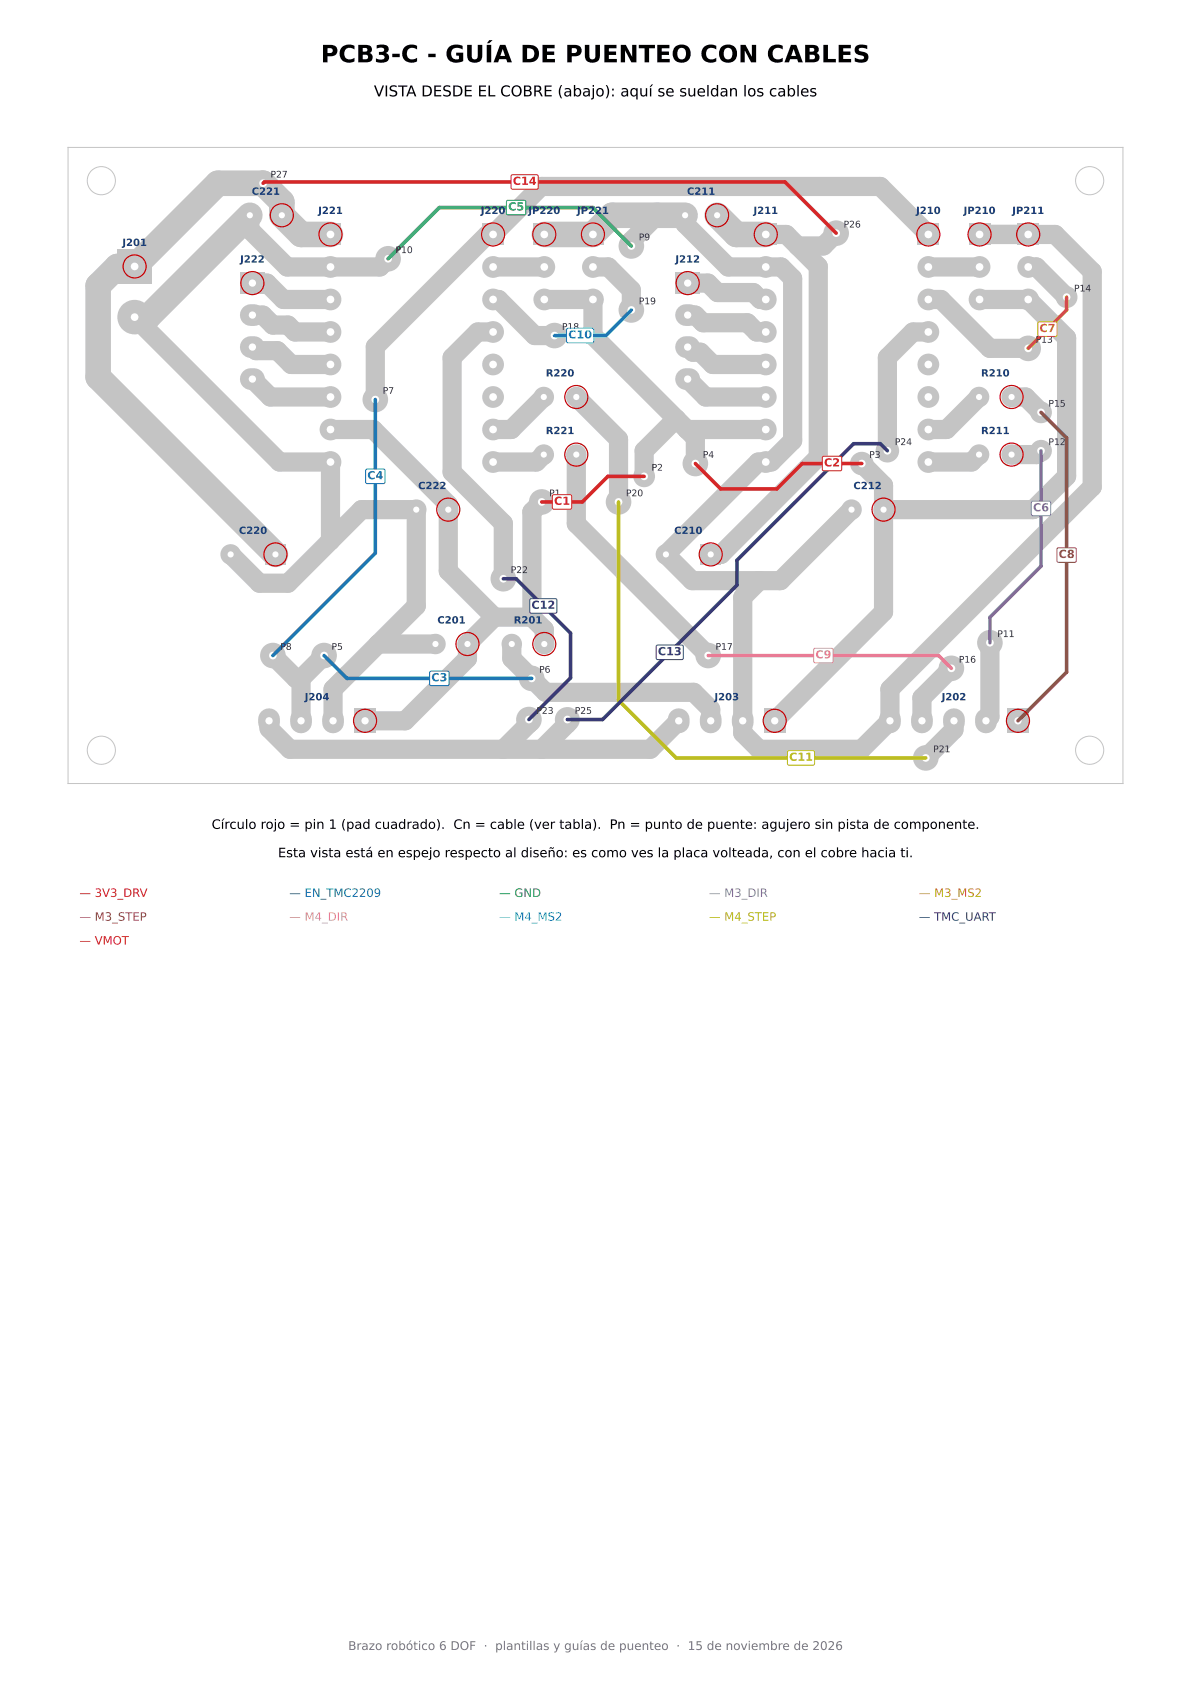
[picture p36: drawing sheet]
<svg xmlns="http://www.w3.org/2000/svg" width="210mm" height="297mm" viewBox="0 0 210 297" stroke-linecap="round" stroke-linejoin="round" font-family="sans-serif">
<defs><g id="words">
<text font-size="4.2" x="56.6" y="11">PCB3-C - GUÍA DE PUENTEO CON CABLES</text>
<text font-size="2.6" x="65.9" y="17">VISTA DESDE EL COBRE (abajo): aquí se sueldan los cables</text>
<g font-size="2.3">
<text x="37.3" y="146.2">Círculo rojo = pin 1 (pad cuadrado). Cn = cable (ver tabla). Pn = punto de puente: agujero sin pista de componente.</text>
<text x="49" y="151.2">Esta vista está en espejo respecto al diseño: es como ves la placa volteada, con el cobre hacia ti.</text>
</g>
<text font-size="2.1" fill="#777" x="61.4" y="291">Brazo robótico 6 DOF · plantillas y guías de puenteo · 15 de noviembre de 2026</text>
<g font-size="2" fill="#d62728">
<text x="90.4" y="32.6">C14</text>
<text x="145.3" y="82.3">C2</text>
<text x="97.7" y="89">C1</text>
<text x="14" y="158.2">— 3V3_DRV</text>
<text x="14" y="166.6">— VMOT</text>
</g>
<g font-size="2" fill="#2ca02c">
<text x="89.6" y="37.1">C5</text>
<text x="88" y="158.2">— GND</text>
</g>
<g font-size="2" fill="#17becf">
<text x="100.2" y="59.7">C10</text>
<text x="88" y="162.4">— M4_MS2</text>
</g>
<g font-size="2" fill="#ff7f0e">
<text x="183.3" y="58.6">C7</text>
<text x="162" y="158.2">— M3_MS2</text>
</g>
<g font-size="2" fill="#1f77b4">
<text x="64.8" y="84.5">C4</text>
<text x="76.1" y="120.2">C3</text>
<text x="51" y="158.2">— EN_TMC2209</text>
</g>
<g font-size="2" fill="#9467bd">
<text x="182.1" y="90.2">C6</text>
<text x="125" y="158.2">— M3_DIR</text>
</g>
<g font-size="2" fill="#8c564b">
<text x="186.7" y="98.4">C8</text>
<text x="14" y="162.4">— M3_STEP</text>
</g>
<g font-size="2" fill="#393b79">
<text x="93.7" y="107.4">C12</text>
<text x="116" y="115.6">C13</text>
<text x="162" y="162.4">— TMC_UART</text>
</g>
<g font-size="2" fill="#e377c2">
<text x="143.8" y="116.1">C9</text>
<text x="51" y="162.4">— M4_DIR</text>
</g>
<g font-size="2" fill="#bcbd22">
<text x="139.1" y="134.2">C11</text>
<text x="125" y="162.4">— M4_STEP</text>
</g>
<g font-size="1.8" fill="#1a3d7c">
<text x="44.4" y="34.4">C221</text>
<text x="121.1" y="34.4">C211</text>
<text x="56.1" y="37.7">J221</text>
<text x="84.8" y="37.7">J220</text>
<text x="93.2" y="37.7">JP220</text>
<text x="101.7" y="37.7">JP221</text>
<text x="132.9" y="37.7">J211</text>
<text x="161.5" y="37.7">J210</text>
<text x="169.9" y="37.7">JP210</text>
<text x="178.5" y="37.7">JP211</text>
<text x="21.6" y="43.4">J201</text>
<text x="42.3" y="46.3">J222</text>
<text x="119.1" y="46.3">J212</text>
<text x="96.2" y="66.4">R220</text>
<text x="173" y="66.4">R210</text>
<text x="96.2" y="76.6">R221</text>
<text x="173" y="76.6">R211</text>
<text x="73.7" y="86.3">C222</text>
<text x="150.5" y="86.3">C212</text>
<text x="42.1" y="94.2">C220</text>
<text x="118.9" y="94.2">C210</text>
<text x="77.1" y="110">C201</text>
<text x="90.6" y="110">R201</text>
<text x="53.7" y="123.5">J204</text>
<text x="126" y="123.5">J203</text>
<text x="166" y="123.5">J202</text>
</g>
<g font-size="1.6" fill="#333">
<text x="47.7" y="31.3">P27</text>
<text x="148.7" y="40.1">P26</text>
<text x="69.7" y="44.6">P10</text>
<text x="112.6" y="42.4">P9</text>
<text x="112.6" y="53.7">P19</text>
<text x="189.4" y="51.4">P14</text>
<text x="99.1" y="58.2">P18</text>
<text x="182.6" y="60.4">P13</text>
<text x="67.5" y="69.5">P7</text>
<text x="184.9" y="71.7">P15</text>
<text x="114.9" y="83">P2</text>
<text x="123.9" y="80.8">P4</text>
<text x="153.3" y="80.8">P3</text>
<text x="157.8" y="78.5">P24</text>
<text x="184.9" y="78.5">P12</text>
<text x="96.8" y="87.5">P1</text>
<text x="110.4" y="87.5">P20</text>
<text x="90" y="101.1">P22</text>
<text x="175.8" y="112.4">P11</text>
<text x="49.4" y="114.6">P8</text>
<text x="58.4" y="114.6">P5</text>
<text x="95" y="118.6">P6</text>
<text x="126.2" y="114.6">P17</text>
<text x="169.1" y="116.9">P16</text>
<text x="94.6" y="125.9">P23</text>
<text x="101.3" y="125.9">P25</text>
<text x="164.5" y="132.7">P21</text>
</g>
</g></defs>
<path d="M12 26h186v112.2h-186z" fill="none" stroke="#c4c4c4" stroke-width=".18"/>
<g fill="none" stroke="#c4c4c4" stroke-width="3.4">
<path d="M44.1 38v2.5l6.5 6.6h16.4l1.4-1.5M115.8 38l-4.5 4.5v.9M120.8 38v1.5l7.6 7.6h9.3l2.1 2v28.6l-3.8 3.8h-2.3l-16.3 16.3 4.6 4.6h15.6l12.5-12.5M23.7 55.9l25.6 25.6h9v13.9M44.5 49.9h2.6l2.9 2.9h8.3M44.5 55.6h1.8l1.8 1.7h2.7l1.2 1.3h6.3M86.9 47.1h9.1M86.9 52.8h1l6.4 6.4h3.5M86.9 58.6h-2.7l-4.5 4.5v20.2l9 9v9.8M96 52.8h8.5v6.4l14.7 14.7M104.5 47.1h2.8l4 4v3.6M121.3 49.9h3.5l1.7 1.7h6.3l1.3 1.2h.9"/>
<path d="M121.3 55.6h1.3l1.3 1.3h7.9l1.6 1.7h1.6M135 41.3h3.6l5.7 5.7v33.6l-17.2 17.2h-1.8M147.4 41.1l-2.2 2.3h-4.5M163.7 41.3l-8.5-8.4h-59.8l-8.5 8.4h-.9l-19.8 19.8v9.4M163.7 47.1h9M163.7 52.8h2.2l8.6 8.6h6.8M163.7 58.6h-2.7l-4.5 4.5v16.4M172.7 41.3h13.3l6.6 6.6v38l-35.7 35.6v5.6l-5 5h-18.1l-2.8-2.8v-24l2.9-2.9M172.7 52.8h8.6l6.8 6.8v24.4l-5.9 5.9h-26.4M181.3 47.1h1.4l5.4 5.3M44.5 61.2l.6 .6h3.8l2.4 2.5h7M44.5 66.9l3.2 3.1h10.6"/>
<path d="M58.3 75.8h7.5l13.2 13.2v11.7l8.2 8.1M95.9 70l-5.8 5.8h-3.2M101.6 70l7.5 7.5v11M119.2 73.9l-5.6 5.6v4.5M119.2 73.9l3.4 3.3v4.6M121.1 75.8h13.9M121.3 61.2l.9 .9h1.3l2.2 2.2h9.3M121.3 66.9l3.1 3.1h10.6M172.6 70l-5.7 5.8h-3.2M178.4 70h2.4l2.8 2.7M183.6 79.5l-.7 .7h-4.5M40.7 97.8l5 5.1h5.1l13-13h9.6v17l-14.7 14.6v5.6"/>
<path d="M95.5 88.5l-1.7 1.8v18.5M95.9 80.2l-1.3 1.3h-7.7M101.6 80.2v12.2l23.3 23.2M152 81.8l3.8 3.8v22.3l-19.2 19.2M172.6 80.2l-1.3 1.3h-7.6M48.1 115.6l4.1 4.1h.9M53.1 119.7v7.4M57.1 115.6l-4 4.1M66.7 113.6h10.1M87.2 108.8l-4.8 4.8v2.5l-11 11h-7M87.2 108.8h6.6M90.2 113.6v2.5l6 6h26.1l3 3v2"/>
<path d="M93.8 108.8l2.2 2.2v2.6M167.8 117.9l-5.2 5.2v4M174.5 113.4v13l-.7 .7M47.4 127.1v1.4l3.7 3.6h63.5l5.1-5M93.3 126.9v.7l-4.6 4.5M100 126.9v.7l-4.5 4.5M168.2 127.1v1.6l-5 5"/>
</g>
<path d="M44.1 38l-18 17.9h-2.4M120.8 38h-12.9l-3.4 3.3h-8.5M126.4 38l3.4 3.3h5.2M58.3 41.3h-5.2l-3.4-3.3v-2.4l-3.3-3.3h-8l-14.7 14.7h-3l-3.4 3.4v16.1l31.3 31.3" fill="none" stroke="#c4c4c4" stroke-width="4.5"/>
<g fill="#c4c4c4">
<path d="M46.8 96h3.6v3.6h-3.6z"/>
<path d="M161.8 39.4h3.8v3.9h-3.8z"/>
<circle cx="101.6" cy="80.2" r="1.81"/>
<circle cx="95.9" cy="80.2" r="1.81"/>
<circle cx="40.7" cy="97.8" r="1.81"/>
<circle cx="163.7" cy="47.1" r="1.92"/>
<circle cx="163.7" cy="52.8" r="1.92"/>
<circle cx="163.7" cy="58.6" r="1.92"/>
<circle cx="163.7" cy="64.3" r="1.92"/>
<circle cx="163.7" cy="70" r="1.92"/>
<circle cx="163.7" cy="75.8" r="1.92"/>
<circle cx="163.7" cy="81.5" r="1.92"/>
</g>
<g fill="none" stroke="#c4c4c4" stroke-width=".18">
<circle cx="17.9" cy="31.9" r="2.48"/>
<circle cx="17.9" cy="132.3" r="2.48"/>
</g>
<g fill="#c4c4c4">
<path d="M170.8 39.4h3.8v3.9h-3.8z"/>
<path d="M42.3 48h4.4v3.8h-4.4z"/>
<path d="M42.9 54.2a2.26 2.26 0 0 1 2.3-.5 2.26 2.26 0 0 1 1.5 1.9 2.01 2.01 0 0 1-2.5 1.9 1.92 1.92 0 0 1-1.7-1.2 1.92 1.92 0 0 1 .4-2.1z"/>
<path d="M42.9 59.9a2.26 2.26 0 0 1 2.3-.6 2.26 2.26 0 0 1 1.5 1.9 2.01 2.01 0 0 1-2.5 1.9 1.92 1.92 0 0 1-1.7-1.2 1.92 1.92 0 0 1 .4-2z"/>
<path d="M42.9 65.5a2.26 2.26 0 0 1 2.3-.5 2.26 2.26 0 0 1 1.5 1.9 2.01 2.01 0 0 1-2.5 1.9 1.92 1.92 0 0 1-1.7-1.2 1.92 1.92 0 0 1 .4-2.1z"/>
<path d="M123.5 96h3.6v3.6h-3.6z"/>
<path d="M133.1 39.4h3.8v3.9h-3.8z"/>
<path d="M177.6 124.9h3.8v4.4h-3.8z"/>
<path d="M172.5 125.5a1.97 1.97 0 0 1 2.4-.3 1.97 1.97 0 0 1 .9 2.2 1.96 1.96 0 0 1-2.3 1.9 1.96 1.96 0 0 1-1.6-2.5l.3-.9z"/>
<path d="M166.8 125.5a1.97 1.97 0 0 1 2.4-.3 1.97 1.97 0 0 1 .9 2.2 1.96 1.96 0 0 1-2.2 1.9 1.96 1.96 0 0 1-1.6-2.5l.2-.9z"/>
<path d="M161.2 125.5a1.97 1.97 0 0 1 2.4-.3 1.97 1.97 0 0 1 .9 2.2 1.96 1.96 0 0 1-2.3 1.9 1.96 1.96 0 0 1-1.6-2.5l.1-.5z"/>
<path d="M155.6 125.5a1.97 1.97 0 0 1 2.3-.3 1.97 1.97 0 0 1 .9 2.2 1.96 1.96 0 0 1-2.2 1.9 1.96 1.96 0 0 1-1.6-2.5l.3-.9z"/>
<path d="M85 39.4h3.9v3.9h-3.9z"/>
<path d="M119.1 48h4.4v3.8h-4.4z"/>
<path d="M119.6 54.2a2.26 2.26 0 0 1 2.4-.5 2.26 2.26 0 0 1 1.5 1.9 2.01 2.01 0 0 1-2.5 1.9 1.92 1.92 0 0 1-1.8-1.2 1.92 1.92 0 0 1 .4-2.1z"/>
<path d="M119.6 59.9a2.26 2.26 0 0 1 2.4-.6 2.26 2.26 0 0 1 1.5 1.9 2.01 2.01 0 0 1-2.5 1.9 1.92 1.92 0 0 1-1.8-1.2 1.92 1.92 0 0 1 .4-2z"/>
<path d="M119.6 65.5a2.26 2.26 0 0 1 2.4-.5 2.26 2.26 0 0 1 1.5 1.9 2.01 2.01 0 0 1-2.5 1.9 1.92 1.92 0 0 1-1.8-1.2 1.92 1.92 0 0 1 .4-2.1z"/>
<circle cx="172.7" cy="47.1" r="1.92"/>
<circle cx="172.7" cy="52.8" r="1.92"/>
<circle cx="117.4" cy="97.8" r="1.81"/>
<circle cx="178.4" cy="70" r="1.81"/>
<circle cx="172.6" cy="70" r="1.81"/>
<circle cx="49.7" cy="38" r="1.81"/>
<circle cx="44.1" cy="38" r="1.81"/>
<circle cx="135" cy="47.1" r="1.92"/>
<circle cx="135" cy="52.8" r="1.92"/>
<circle cx="135" cy="58.6" r="1.92"/>
<circle cx="135" cy="64.3" r="1.92"/>
<circle cx="135" cy="70" r="1.92"/>
<circle cx="135" cy="75.8" r="1.92"/>
<circle cx="135" cy="81.5" r="1.92"/>
<circle cx="101.6" cy="70" r="1.81"/>
<circle cx="95.9" cy="70" r="1.81"/>
<circle cx="86.9" cy="47.1" r="1.92"/>
<circle cx="86.9" cy="52.8" r="1.92"/>
<circle cx="86.9" cy="58.6" r="1.92"/>
<circle cx="86.9" cy="64.3" r="1.92"/>
<circle cx="86.9" cy="70" r="1.92"/>
<circle cx="86.9" cy="75.8" r="1.92"/>
<circle cx="86.9" cy="81.5" r="1.92"/>
</g>
<circle cx="192.1" cy="31.9" r="2.48" fill="none" stroke="#c4c4c4" stroke-width=".18"/>
<g fill="#c4c4c4">
<path d="M102.6 39.4h3.9v3.9h-3.9z"/>
<path d="M56.4 39.4h3.8v3.9h-3.8z"/>
<path d="M62.5 124.9h3.8v4.4h-3.8z"/>
<path d="M57.4 125.5a1.97 1.97 0 0 1 2.3-.3 1.97 1.97 0 0 1 .9 2.2 1.96 1.96 0 0 1-2.2 1.9 1.96 1.96 0 0 1-1.6-2.5l.3-.9z"/>
<path d="M51.7 125.5a1.97 1.97 0 0 1 2.4-.3 1.97 1.97 0 0 1 .9 2.2 1.96 1.96 0 0 1-2.2 1.9 1.96 1.96 0 0 1-1.6-2.5v-.5z"/>
<path d="M46.1 125.5a1.97 1.97 0 0 1 2.3-.3 1.97 1.97 0 0 1 1 2.2 1.96 1.96 0 0 1-2.3 1.9 1.96 1.96 0 0 1-1.6-2.5l.3-.9z"/>
<path d="M20.7 43.9h6.1v6.1h-6.1z"/>
<path d="M134.7 124.9h3.8v4.4h-3.8z"/>
<path d="M129.6 125.5a1.97 1.97 0 0 1 2.4-.3 1.97 1.97 0 0 1 .9 2.2 1.96 1.96 0 0 1-2.3 1.9 1.96 1.96 0 0 1-1.6-2.5l.3-.9z"/>
<path d="M124 125.5a1.97 1.97 0 0 1 2.3-.3 1.97 1.97 0 0 1 .9 2.2 1.96 1.96 0 0 1-2.2 1.9 1.96 1.96 0 0 1-1.6-2.5l.3-.9z"/>
<path d="M118.3 125.5a1.97 1.97 0 0 1 2.4-.3 1.97 1.97 0 0 1 .9 2.2 1.96 1.96 0 0 1-2.2 1.9 1.96 1.96 0 0 1-1.6-2.5v-.5z"/>
<path d="M94.1 39.4h3.8v3.9h-3.8z"/>
<path d="M179.4 39.4h3.8v3.9h-3.8z"/>
<circle cx="104.5" cy="47.1" r="1.92"/>
<circle cx="104.5" cy="52.8" r="1.92"/>
<circle cx="79" cy="89.9" r="1.81"/>
<circle cx="73.4" cy="89.9" r="1.81"/>
<circle cx="58.3" cy="47.1" r="1.92"/>
<circle cx="58.3" cy="52.8" r="1.92"/>
<circle cx="58.3" cy="58.6" r="1.92"/>
<circle cx="58.3" cy="64.3" r="1.92"/>
<circle cx="58.3" cy="70" r="1.92"/>
<circle cx="58.3" cy="75.8" r="1.92"/>
<circle cx="58.3" cy="81.5" r="1.92"/>
<circle cx="155.8" cy="89.9" r="1.81"/>
<circle cx="150.1" cy="89.9" r="1.81"/>
<circle cx="126.4" cy="38" r="1.81"/>
<circle cx="120.8" cy="38" r="1.81"/>
<circle cx="96" cy="113.6" r="1.81"/>
<circle cx="90.2" cy="113.6" r="1.81"/>
<circle cx="23.7" cy="55.9" r="3"/>
<circle cx="82.4" cy="113.6" r="1.81"/>
<circle cx="76.8" cy="113.6" r="1.81"/>
<circle cx="178.4" cy="80.2" r="1.81"/>
<circle cx="172.6" cy="80.2" r="1.81"/>
<circle cx="96" cy="47.1" r="1.92"/>
<circle cx="96" cy="52.8" r="1.92"/>
<circle cx="181.3" cy="47.1" r="1.92"/>
<circle cx="181.3" cy="52.8" r="1.92"/>
</g>
<circle cx="192.1" cy="132.3" r="2.48" fill="none" stroke="#c4c4c4" stroke-width=".18"/>
<g fill="#c4c4c4">
<circle cx="124.9" cy="115.6" r="2.26"/>
<circle cx="167.8" cy="117.9" r="2.26"/>
<circle cx="46.4" cy="32.3" r="2.26"/>
<circle cx="147.4" cy="41.1" r="2.26"/>
<circle cx="111.3" cy="43.4" r="2.26"/>
<circle cx="68.4" cy="45.6" r="2.26"/>
<circle cx="93.7" cy="119.6" r="2.26"/>
<circle cx="66.2" cy="70.5" r="2.26"/>
<circle cx="57.1" cy="115.6" r="2.26"/>
<circle cx="48.1" cy="115.6" r="2.26"/>
<circle cx="188.1" cy="52.4" r="1.92"/>
<circle cx="181.3" cy="61.4" r="2.26"/>
<circle cx="88.7" cy="102.1" r="2.26"/>
<circle cx="93.3" cy="126.9" r="2.26"/>
<circle cx="156.5" cy="79.5" r="2.07"/>
<circle cx="100" cy="126.9" r="2.2"/>
<circle cx="113.6" cy="84" r="1.92"/>
<circle cx="95.5" cy="88.5" r="2.26"/>
<circle cx="152" cy="81.8" r="2.07"/>
<circle cx="122.6" cy="81.8" r="2.26"/>
<circle cx="183.6" cy="72.7" r="1.92"/>
<circle cx="174.5" cy="113.4" r="2.26"/>
<circle cx="183.6" cy="79.5" r="1.92"/>
<circle cx="109.1" cy="88.5" r="2.26"/>
<circle cx="163.2" cy="133.7" r="2.26"/>
<circle cx="97.8" cy="59.2" r="2.26"/>
<circle cx="111.3" cy="54.7" r="2.26"/>
</g>
<g fill="#fff">
<circle cx="101.6" cy="80.2" r=".54"/>
<circle cx="95.9" cy="80.2" r=".54"/>
<circle cx="48.6" cy="97.8" r=".54"/>
<circle cx="40.7" cy="97.8" r=".54"/>
<circle cx="163.7" cy="41.3" r=".68"/>
<circle cx="163.7" cy="47.1" r=".68"/>
<circle cx="163.7" cy="52.8" r=".68"/>
<circle cx="163.7" cy="58.6" r=".68"/>
<circle cx="163.7" cy="64.3" r=".68"/>
<circle cx="163.7" cy="70" r=".68"/>
<circle cx="163.7" cy="75.8" r=".68"/>
<circle cx="163.7" cy="81.5" r=".68"/>
<circle cx="172.7" cy="41.3" r=".68"/>
<circle cx="172.7" cy="47.1" r=".68"/>
<circle cx="172.7" cy="52.8" r=".68"/>
<circle cx="44.5" cy="49.9" r=".64"/>
<circle cx="44.5" cy="55.6" r=".64"/>
<circle cx="44.5" cy="61.2" r=".64"/>
<circle cx="44.5" cy="66.9" r=".64"/>
<circle cx="125.3" cy="97.8" r=".54"/>
<circle cx="117.4" cy="97.8" r=".54"/>
<circle cx="178.4" cy="70" r=".54"/>
<circle cx="172.6" cy="70" r=".54"/>
<circle cx="49.7" cy="38" r=".54"/>
<circle cx="44.1" cy="38" r=".54"/>
<circle cx="135" cy="41.3" r=".68"/>
<circle cx="135" cy="47.1" r=".68"/>
<circle cx="135" cy="52.8" r=".68"/>
<circle cx="135" cy="58.6" r=".68"/>
<circle cx="135" cy="64.3" r=".68"/>
<circle cx="135" cy="70" r=".68"/>
<circle cx="135" cy="75.8" r=".68"/>
<circle cx="135" cy="81.5" r=".68"/>
<circle cx="179.5" cy="127.1" r=".64"/>
<circle cx="173.8" cy="127.1" r=".64"/>
<circle cx="168.2" cy="127.1" r=".64"/>
<circle cx="162.6" cy="127.1" r=".64"/>
<circle cx="156.9" cy="127.1" r=".64"/>
<circle cx="101.6" cy="70" r=".54"/>
<circle cx="95.9" cy="70" r=".54"/>
<circle cx="86.9" cy="41.3" r=".68"/>
<circle cx="86.9" cy="47.1" r=".68"/>
<circle cx="86.9" cy="52.8" r=".68"/>
<circle cx="86.9" cy="58.6" r=".68"/>
<circle cx="86.9" cy="64.3" r=".68"/>
<circle cx="86.9" cy="70" r=".68"/>
<circle cx="86.9" cy="75.8" r=".68"/>
<circle cx="86.9" cy="81.5" r=".68"/>
<circle cx="121.3" cy="49.9" r=".64"/>
<circle cx="121.3" cy="55.6" r=".64"/>
<circle cx="121.3" cy="61.2" r=".64"/>
<circle cx="121.3" cy="66.9" r=".64"/>
<circle cx="104.5" cy="41.3" r=".68"/>
<circle cx="104.5" cy="47.1" r=".68"/>
<circle cx="104.5" cy="52.8" r=".68"/>
<circle cx="79" cy="89.9" r=".54"/>
<circle cx="73.4" cy="89.9" r=".54"/>
<circle cx="58.3" cy="41.3" r=".68"/>
<circle cx="58.3" cy="47.1" r=".68"/>
<circle cx="58.3" cy="52.8" r=".68"/>
<circle cx="58.3" cy="58.6" r=".68"/>
<circle cx="58.3" cy="64.3" r=".68"/>
<circle cx="58.3" cy="70" r=".68"/>
<circle cx="58.3" cy="75.8" r=".68"/>
<circle cx="58.3" cy="81.5" r=".68"/>
<circle cx="155.8" cy="89.9" r=".54"/>
<circle cx="150.1" cy="89.9" r=".54"/>
<circle cx="64.4" cy="127.1" r=".64"/>
<circle cx="58.7" cy="127.1" r=".64"/>
<circle cx="53.1" cy="127.1" r=".64"/>
<circle cx="47.4" cy="127.1" r=".64"/>
<circle cx="126.4" cy="38" r=".54"/>
<circle cx="120.8" cy="38" r=".54"/>
<circle cx="96" cy="113.6" r=".54"/>
<circle cx="90.2" cy="113.6" r=".54"/>
<circle cx="23.7" cy="47" r=".68"/>
<circle cx="23.7" cy="55.9" r=".68"/>
<circle cx="82.4" cy="113.6" r=".54"/>
<circle cx="76.8" cy="113.6" r=".54"/>
<circle cx="178.4" cy="80.2" r=".54"/>
<circle cx="172.6" cy="80.2" r=".54"/>
<circle cx="136.6" cy="127.1" r=".64"/>
<circle cx="131" cy="127.1" r=".64"/>
<circle cx="125.3" cy="127.1" r=".64"/>
<circle cx="119.7" cy="127.1" r=".64"/>
<circle cx="96" cy="41.3" r=".68"/>
<circle cx="96" cy="47.1" r=".68"/>
<circle cx="96" cy="52.8" r=".68"/>
<circle cx="181.3" cy="41.3" r=".68"/>
<circle cx="181.3" cy="47.1" r=".68"/>
<circle cx="181.3" cy="52.8" r=".68"/>
<circle cx="124.9" cy="115.6" r=".68"/>
<circle cx="167.8" cy="117.9" r=".68"/>
<circle cx="46.4" cy="32.3" r=".68"/>
<circle cx="147.4" cy="41.1" r=".68"/>
<circle cx="111.3" cy="43.4" r=".68"/>
<circle cx="68.4" cy="45.6" r=".68"/>
<circle cx="93.7" cy="119.6" r=".68"/>
<circle cx="66.2" cy="70.5" r=".68"/>
<circle cx="57.1" cy="115.6" r=".68"/>
<circle cx="48.1" cy="115.6" r=".68"/>
<circle cx="188.1" cy="52.4" r=".67"/>
<circle cx="181.3" cy="61.4" r=".68"/>
<circle cx="88.7" cy="102.1" r=".68"/>
<circle cx="93.3" cy="126.9" r=".68"/>
<circle cx="156.5" cy="79.5" r=".68"/>
<circle cx="100" cy="126.9" r=".68"/>
<circle cx="113.6" cy="84" r=".67"/>
<circle cx="95.5" cy="88.5" r=".68"/>
<circle cx="152" cy="81.8" r=".68"/>
<circle cx="122.6" cy="81.8" r=".68"/>
<circle cx="183.6" cy="72.7" r=".67"/>
<circle cx="174.5" cy="113.4" r=".68"/>
<circle cx="183.6" cy="79.5" r=".67"/>
<circle cx="109.1" cy="88.5" r=".68"/>
<circle cx="163.2" cy="133.7" r=".68"/>
<circle cx="97.8" cy="59.2" r=".68"/>
<circle cx="111.3" cy="54.7" r=".68"/>
</g>
<path d="M46.4 32.3l.2-.2h91.8l9 9M113.6 84h-6.4l-4.5 4.5h-7.2M122.6 81.8l4.5 4.4h9.9l4.5-4.4h10.5" fill="none" stroke="#d62728" stroke-width=".63"/>
<path d="M66.2 70.5v27.1l-18.1 18M57.1 115.6l4.1 4h32.5" fill="none" stroke="#1f77b4" stroke-width=".63"/>
<path d="M111.3 43.4l-6.8-6.8h-27l-9.1 9" fill="none" stroke="#2ca02c" stroke-width=".63"/>
<path d="M183.6 79.5v20.4l-9.1 9v4.5" fill="none" stroke="#9467bd" stroke-width=".63"/>
<path d="M188.1 52.4v2.3l-6.8 6.7" fill="none" stroke="#ff7f0e" stroke-width=".63"/>
<path d="M183.6 72.7l4.5 4.5v41.3l-8.6 8.6" fill="none" stroke="#8c564b" stroke-width=".63"/>
<path d="M124.9 115.6h40.6l2.3 2.3" fill="none" stroke="#e377c2" stroke-width=".63"/>
<path d="M111.3 54.7l-4.5 4.5h-9" fill="none" stroke="#17becf" stroke-width=".63"/>
<path d="M109.1 88.5v35l10.1 10.2h44" fill="none" stroke="#bcbd22" stroke-width=".63"/>
<path d="M156.5 79.5l-1.3-1.2h-4.7l-20.6 20.5v4.4l-23.7 23.7h-6.2M88.7 102.1h2.3l9.6 9.6v7.9l-7.3 7.3" fill="none" stroke="#393b79" stroke-width=".63"/>
<g fill="none" stroke="#c00000" stroke-width=".21">
<circle cx="49.7" cy="38" r="2.03"/>
<circle cx="126.4" cy="38" r="2.03"/>
<circle cx="23.7" cy="47" r="2.03"/>
<circle cx="44.5" cy="49.9" r="2.03"/>
<circle cx="58.3" cy="41.3" r="2.03"/>
<circle cx="86.9" cy="41.3" r="2.03"/>
<circle cx="96" cy="41.3" r="2.03"/>
<circle cx="104.5" cy="41.3" r="2.03"/>
<circle cx="121.3" cy="49.9" r="2.03"/>
<circle cx="135" cy="41.3" r="2.03"/>
<circle cx="163.7" cy="41.3" r="2.03"/>
<circle cx="172.7" cy="41.3" r="2.03"/>
<circle cx="181.3" cy="41.3" r="2.03"/>
<circle cx="101.6" cy="70" r="2.03"/>
<circle cx="178.4" cy="70" r="2.03"/>
<circle cx="48.6" cy="97.8" r="2.03"/>
<circle cx="79" cy="89.9" r="2.03"/>
<circle cx="101.6" cy="80.2" r="2.03"/>
<circle cx="125.3" cy="97.8" r="2.03"/>
<circle cx="155.8" cy="89.9" r="2.03"/>
<circle cx="178.4" cy="80.2" r="2.03"/>
<circle cx="82.4" cy="113.6" r="2.03"/>
<circle cx="96" cy="113.6" r="2.03"/>
<circle cx="64.4" cy="127.1" r="2.03"/>
<circle cx="136.6" cy="127.1" r="2.03"/>
<circle cx="179.5" cy="127.1" r="2.03"/>
</g>
<g fill="#fff" stroke="#d62728" stroke-width=".18">
<path d="M97.5 87.3h3.2l.1 .2v2.2l-.3 .1h-3l-.1-.3v-2z"/>
<path d="M145 80.6l.3-.1h3l.1 .3v2.1l-.3 .1h-3l-.1-.3z"/>
<path d="M90.3 30.8h4.5l.1 .3v2.1l-.3 .2-4.3-.1-.2-.2v-2z"/>
</g>
<g fill="#fff" stroke="#1f77b4" stroke-width=".18">
<path d="M75.8 118.5l.3-.1h2.9l.2 .3-.1 2.1-.2 .1h-3l-.1-.3z"/>
<path d="M64.6 82.8h3.2l.1 .2-.1 2.2-.2 .1h-3l-.1-.3v-2z"/>
</g>
<path d="M89.4 35.4h3.2l.1 .2v2.2l-.3 .1h-3l-.1-.3v-2z" fill="#fff" stroke="#2ca02c" stroke-width=".18"/>
<path d="M182 88.4h3.1l.2 .3-.1 2.1-.2 .2-3-.1-.2-.2v-2z" fill="#fff" stroke="#9467bd" stroke-width=".18"/>
<path d="M183.1 56.8h3.2l.1 .3v2.1l-.3 .1h-3l-.1-.3v-1.9z" fill="#fff" stroke="#ff7f0e" stroke-width=".18"/>
<path d="M186.4 96.7l.3-.1h2.9l.2 .3-.1 2.1-.2 .2-3-.1-.1-.2z" fill="#fff" stroke="#8c564b" stroke-width=".18"/>
<path d="M143.5 114.5l.3-.2 3 .1 .1 .2v2.2l-.3 .1h-3l-.1-.3z" fill="#fff" stroke="#e377c2" stroke-width=".18"/>
<path d="M100 57.9h4.6l.1 .3v2.1l-.3 .2-4.4-.1-.1-.2v-2z" fill="#fff" stroke="#17becf" stroke-width=".18"/>
<path d="M138.9 132.5l.2-.1h4.4l.1 .3v2.1l-.3 .2-4.3-.1-.2-.2z" fill="#fff" stroke="#bcbd22" stroke-width=".18"/>
<g fill="#fff" stroke="#393b79" stroke-width=".18">
<path d="M93.5 105.6h4.6l.1 .3v2.1l-.3 .2-4.4-.1-.1-.2v-2z"/>
<path d="M115.8 113.8h4.6l.1 .3v2.1l-.3 .1h-4.4l-.1-.3v-1.9z"/>
</g>
<use href="#words"/>
</svg>
